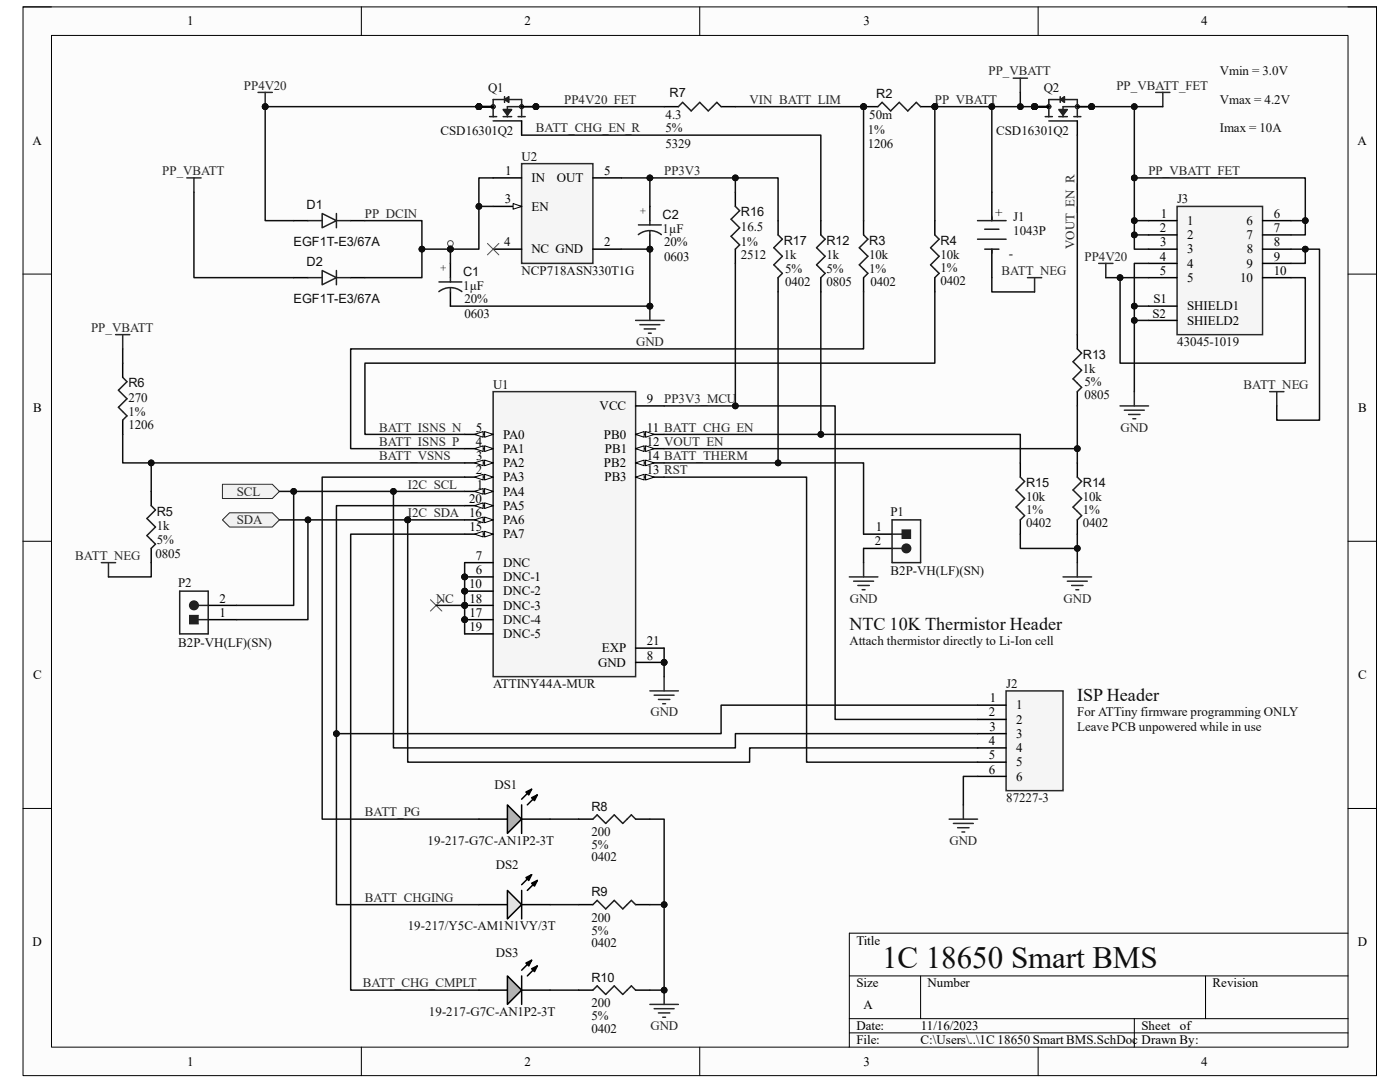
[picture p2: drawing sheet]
<svg xmlns="http://www.w3.org/2000/svg" width="279mm" height="216mm" viewBox="0 0 279 216" stroke-linecap="round" stroke-linejoin="round" font-family="sans-serif">
<defs><g id="words">
<text font-size="6.2" fill="#0e0e0e" x="176" y="193.1">1C 18650 Smart BMS</text>
<g font-size="3.6" fill="#0e0e0e">
<text x="169.5" y="125.7">NTC 10K Thermistor Header</text>
<text x="215" y="139.9">ISP Header</text>
</g>
<g font-size="2.6">
<text x="37.4" y="5.1">1</text>
<text x="104.7" y="5.1">2</text>
<text x="172.3" y="5.1">3</text>
<text x="239.7" y="5.1">4</text>
<text x="6.5" y="28.9">A</text>
<text x="270.9" y="28.9">A</text>
<text x="100.8" y="34.9">1</text>
<text x="120.6" y="34.9">5</text>
<text x="100.8" y="40.6">3</text>
<text x="106.1" y="36.4">IN</text>
<text x="111.1" y="36.4">OUT</text>
<text x="106.1" y="42">EN</text>
<text x="231.4" y="46.3">2</text>
<text x="231.6" y="43.5">1</text>
<text x="236.9" y="44.9">1</text>
<text x="236.9" y="47.7">2</text>
<text x="248.8" y="44.9">6</text>
<text x="248.8" y="47.7">7</text>
<text x="254.2" y="43.5">6</text>
<text x="254.2" y="46.3">7</text>
<text x="100.6" y="49.1">4</text>
<text x="106.1" y="50.5">NC GND</text>
<text x="120.6" y="49.1">2</text>
<text x="231.4" y="52">4</text>
<text x="231.6" y="49.1">3</text>
<text x="236.9" y="50.5">3</text>
<text x="236.9" y="53.4">4</text>
<text x="248.8" y="53.4">9</text>
<text x="248.8" y="50.5">8</text>
<text x="254.2" y="49.1">8</text>
<text x="254.2" y="52">9</text>
<text x="231.5" y="54.8">5</text>
<text x="236.9" y="56.3">5</text>
<text x="247.5" y="56.3">10</text>
<text x="254.2" y="54.8">10</text>
<text x="230" y="63.4">S2</text>
<text x="230.2" y="60.5">S1</text>
<text x="236.9" y="61.9">SHIELD1</text>
<text x="236.9" y="64.8">SHIELD2</text>
<text x="6.6" y="82.2">B</text>
<text x="119.7" y="81.8">VCC</text>
<text x="129.1" y="80.4">9</text>
<text x="271.1" y="82.2">B</text>
<text x="95" y="88.9">4</text>
<text x="95" y="86.1">5</text>
<text x="100.4" y="87.5">PA0</text>
<text x="120.5" y="87.5">PB0</text>
<text x="129.1" y="86.1">11 BATT_CHG_EN</text>
<text x="129.1" y="88.9">12 VOUT_EN</text>
<text x="95" y="94.7">2</text>
<text x="95" y="91.8">3</text>
<text x="100.4" y="90.4">PA1</text>
<text x="100.4" y="93.2">PA2</text>
<text x="120.5" y="93.2">PB2</text>
<text x="120.7" y="90.4">PB1</text>
<text x="129.1" y="91.8">14 BATT_THERM</text>
<text x="129.1" y="94.7">13 RST</text>
<text x="93.6" y="100.3">20</text>
<text x="95.2" y="97.5">1</text>
<text x="100.4" y="96.1">PA3</text>
<text x="100.4" y="98.9">PA4</text>
<text x="100.4" y="101.7">PA5</text>
<text x="120.6" y="96.1">PB3</text>
<text x="93.6" y="103.2">16</text>
<text x="93.7" y="106">15</text>
<text x="100.4" y="104.6">PA6</text>
<text x="100.4" y="107.4">PA7</text>
<text x="174.8" y="106">1</text>
<text x="95" y="111.7">7</text>
<text x="100.4" y="113.1">DNC</text>
<text x="174.6" y="108.8">2</text>
<text x="93.6" y="117.4">10</text>
<text x="95" y="114.6">6</text>
<text x="100.4" y="116">DNC-1</text>
<text x="100.4" y="118.8">DNC-2</text>
<text x="43.8" y="120.2">2</text>
<text x="43.8" y="123.1">1</text>
<text x="93.7" y="123.1">17</text>
<text x="93.7" y="125.9">19</text>
<text x="93.7" y="120.2">18</text>
<text x="100.4" y="121.7">DNC-3</text>
<text x="100.4" y="124.5">DNC-4</text>
<text x="100.4" y="127.3">DNC-5</text>
<text x="120.1" y="130.2">EXP</text>
<text x="129.1" y="128.8">21</text>
<text x="129.1" y="131.6">8</text>
<text x="6.6" y="135.5">C</text>
<text x="119.4" y="133">GND</text>
<text x="271.1" y="135.5">C</text>
<text x="197.3" y="143">2</text>
<text x="197.5" y="140.1">1</text>
<text x="202.8" y="141.6">1</text>
<text x="197.3" y="148.7">4</text>
<text x="197.4" y="145.8">3</text>
<text x="202.8" y="144.4">2</text>
<text x="202.8" y="147.2">3</text>
<text x="197.3" y="154.3">6</text>
<text x="197.4" y="151.5">5</text>
<text x="202.8" y="150.1">4</text>
<text x="202.8" y="152.9">5</text>
<text x="202.8" y="155.8">6</text>
<text x="6.5" y="188.8">D</text>
<text x="170.9" y="188.5">Title</text>
<text x="271" y="188.8">D</text>
<text x="170.9" y="197">Size</text>
<text x="185.1" y="197">Number</text>
<text x="242" y="197">Revision</text>
<text x="172.3" y="201.3">A</text>
<text x="170.9" y="205.5">Date:</text>
<text x="170.9" y="208.4">File:</text>
<text x="183.7" y="208.4">C:\Users\..\1C 18650 Smart BMS.SchDoc Drawn By:</text>
<text x="183.7" y="205.5">11/16/2023</text>
<text x="227.8" y="205.5">Sheet</text>
<text x="235.5" y="205.5">of</text>
<text x="37.4" y="212.6">1</text>
<text x="104.7" y="212.6">2</text>
<text x="172.3" y="212.6">3</text>
<text x="239.7" y="212.6">4</text>
</g>
<g font-size="2.6" fill="#262626">
<text x="48.7" y="17.9">PP4V20</text>
<text x="197.3" y="15">PP_VBATT</text>
<text x="222.8" y="17.9">PP_VBATT_FET</text>
<text x="112.6" y="20.7">PP4V20_FET</text>
<text x="149.6" y="20.7">VIN_BATT_LIM</text>
<text x="186.6" y="20.7">PP_VBATT</text>
<text x="106.9" y="26.4">BATT_CHG_EN_R</text>
<text x="32.4" y="34.9">PP_VBATT</text>
<text x="132.5" y="34.9">PP3V3</text>
<text x="229.2" y="34.9">PP_VBATT_FET</text>
<text x="72.8" y="43.5">PP_DCIN</text>
<text x="214.5" y="49.7" transform="rotate(-90 214.5 49.7)">VOUT_EN_R</text>
<text x="216.5" y="52">PP4V20</text>
<text x="199.9" y="54.8">BATT_NEG</text>
<text x="18.2" y="66.2">PP_VBATT</text>
<text x="127" y="69">GND</text>
<text x="248.2" y="77.6">BATT_NEG</text>
<text x="132.5" y="80.4">PP3V3_MCU</text>
<text x="75.6" y="88.9">BATT_ISNS_P</text>
<text x="75.6" y="86.1">BATT_ISNS_N</text>
<text x="223.6" y="86.1">GND</text>
<text x="75.6" y="91.8">BATT_VSNS</text>
<text x="47.2" y="98.9">SCL</text>
<text x="81.4" y="97.5">I2C_SCL</text>
<text x="47.2" y="104.6">SDA</text>
<text x="81.4" y="103.2">I2C_SDA</text>
<text x="15" y="111.7">BATT_NEG</text>
<text x="87" y="120.2">NC</text>
<text x="169.6" y="120.2">GND</text>
<text x="212.3" y="120.2">GND</text>
<text x="129.8" y="143">GND</text>
<text x="72.8" y="162.9">BATT_PG</text>
<text x="189.5" y="168.6">GND</text>
<text x="72.8" y="180">BATT_CHGING</text>
<text x="72.4" y="197">BATT_CHG_CMPLT</text>
<text x="129.8" y="205.5">GND</text>
</g>
<g font-size="2.6" fill="#0e0e0e">
<text x="243.4" y="15">Vmin = 3.0V</text>
<text x="97.4" y="18.4">Q1</text>
<text x="132.8" y="23.8">4.3</text>
<text x="173.5" y="23.8">50m</text>
<text x="208.3" y="18.4">Q2</text>
<text x="243.4" y="20.7">Vmax = 4.2V</text>
<text x="87.9" y="27">CSD16301Q2</text>
<text x="132.8" y="29.5">5329</text>
<text x="132.8" y="26.4">5%</text>
<text x="173.2" y="26.7">1%</text>
<text x="173.2" y="29.5">1206</text>
<text x="198.8" y="27">CSD16301Q2</text>
<text x="243.4" y="26.4">Imax = 10A</text>
<text x="104.1" y="32.1">U2</text>
<text x="198.5" y="41.7" transform="rotate(90 198.5 41.7)">+</text>
<text x="234.9" y="40.6">J3</text>
<text x="132.2" y="46.6">1µF</text>
<text x="147.9" y="46">16.5</text>
<text x="202.2" y="44">J1</text>
<text x="202.2" y="46.9">1043P</text>
<text x="132.5" y="49.1">20%</text>
<text x="132.5" y="52">0603</text>
<text x="147.9" y="51.7">2512</text>
<text x="147.9" y="49.1">1%</text>
<text x="156.4" y="51.7">1k</text>
<text x="164.9" y="51.7">1k</text>
<text x="173.5" y="51.7">10k</text>
<text x="187.7" y="51.7">10k</text>
<text x="202.2" y="50.3" transform="rotate(-180 202.2 50.3)">-</text>
<text x="92.4" y="58">1µF</text>
<text x="104.1" y="54.8">NCP718ASN330T1G</text>
<text x="156.7" y="57.1">0402</text>
<text x="156.7" y="54.6">5%</text>
<text x="164.9" y="54.6">5%</text>
<text x="164.9" y="57.1">0805</text>
<text x="173.5" y="54.6">1%</text>
<text x="173.7" y="57.1">0402</text>
<text x="187.7" y="56.8">0402</text>
<text x="187.7" y="54.3">1%</text>
<text x="92.7" y="60.5">20%</text>
<text x="92.7" y="63.4">0603</text>
<text x="234.9" y="69">43045-1019</text>
<text x="98.4" y="77.6">U1</text>
<text x="216.1" y="74.5">1k</text>
<text x="216.4" y="77">5%</text>
<text x="25.6" y="83">1%</text>
<text x="25.6" y="80.1">270</text>
<text x="216.4" y="79.6">0805</text>
<text x="25.6" y="85.6">1206</text>
<text x="204.8" y="100">10k</text>
<text x="216.1" y="100">10k</text>
<text x="31.3" y="105.7">1k</text>
<text x="177.7" y="102.9">P1</text>
<text x="204.8" y="105.2">0402</text>
<text x="204.8" y="102.6">1%</text>
<text x="216.1" y="105.2">0402</text>
<text x="216.1" y="102.6">1%</text>
<text x="31" y="111.4">0805</text>
<text x="31.3" y="108.6">5%</text>
<text x="35.6" y="117.1">P2</text>
<text x="177.7" y="114.8">B2P-VH(LF)(SN)</text>
<text x="35.6" y="129">B2P-VH(LF)(SN)</text>
<text x="169.5" y="128.8">Attach thermistor directly to Li-Ion cell</text>
<text x="98.4" y="137.3">ATTINY44A-MUR</text>
<text x="200.8" y="137.3">J2</text>
<text x="215" y="143">For ATTiny firmware programming ONLY</text>
<text x="215" y="145.8">Leave PCB unpowered while in use</text>
<text x="98.7" y="157.5">DS1</text>
<text x="200.8" y="160">87227-3</text>
<text x="118" y="166.9">200</text>
<text x="85.3" y="168.6">19-217-G7C-AN1P2-3T</text>
<text x="99" y="173.4">DS2</text>
<text x="118" y="171.7">0402</text>
<text x="118" y="169.4">5%</text>
<text x="81.4" y="185.6">19-217/Y5C-AM1N1VY/3T</text>
<text x="118" y="183.9">200</text>
<text x="99" y="191.1">DS3</text>
<text x="118" y="189.1">0402</text>
<text x="118" y="186.5">5%</text>
<text x="85.6" y="202.7">19-217-G7C-AN1P2-3T</text>
<text x="118" y="201">200</text>
<text x="118" y="203.5">5%</text>
<text x="118" y="206.1">0402</text>
</g>
<g font-size="2.5" fill="#0e0e0e">
<text x="133.6" y="19.3">R7</text>
<text x="174.9" y="19.6">R2</text>
<text x="61.2" y="41.8">D1</text>
<text x="132.2" y="43.8">C2</text>
<text x="147.9" y="43.2">R16</text>
<text x="58.6" y="49.1">EGF1T-E3/67A</text>
<text x="61.2" y="53.1">D2</text>
<text x="156.4" y="48.9">R17</text>
<text x="164.9" y="48.9">R12</text>
<text x="173.5" y="48.9">R3</text>
<text x="187.7" y="48.9">R4</text>
<text x="92.4" y="55.1">C1</text>
<text x="58.6" y="60.5">EGF1T-E3/67A</text>
<text x="216.1" y="71.6">R13</text>
<text x="25.6" y="77.3">R6</text>
<text x="204.8" y="97.2">R15</text>
<text x="216.1" y="97.2">R14</text>
<text x="31.3" y="102.9">R5</text>
<text x="118" y="161.8">R8</text>
<text x="118" y="178.8">R9</text>
<text x="118" y="195.9">R10</text>
</g>
<g font-size="2.1">
<text x="127.6" y="41.5" transform="rotate(90 127.6 41.5)">+</text>
<text x="87.8" y="52.8" transform="rotate(90 87.8 52.8)">+</text>
</g>
</g></defs>
<path d="M4.6 1.4h270.1v213.2h-270.1z" fill-rule="evenodd" fill="#fcfcfc"/>
<path d="M4.6 1.4h270.1v213.2h-270.1z" fill="none" stroke="#000" stroke-width=".2"/>
<path d="M10.3 7.1h258.7v201.8h-258.7z" fill-rule="evenodd" fill="#fcfcfc"/>
<g fill="none" stroke="#000" stroke-width=".2">
<path d="M4.6 1.4h5.7M10.3 7.1h258.7v201.8h-258.7zM72.1 1.4v5.7M139.6 1.4v5.7M207.2 1.4v5.7M269 1.4h5.7v5.7M4.6 54.7h5.7M269 54.7h5.7M4.6 108h5.7M269 108h5.7M4.6 161.3h5.7M269 161.3h5.7"/>
<path d="M169.5 194.7h99.5M183.7 194.7v8.6M240.6 194.7v8.6M269 186.2h-99.5v22.7M72.1 208.9v5.7M139.6 208.9v5.7M169.5 203.3h99.5M169.5 206.1h99.5M207.2 208.9v5.7M226.4 203.3v5.6M274.7 208.9v5.7"/>
</g>
<circle cx="95.6" cy="21.3" r=".57" fill="#0e0e0e"/>
<circle cx="95.6" cy="21.3" r=".57" fill="none" stroke="#0e0e0e" stroke-width=".2"/>
<circle cx="95.6" cy="21.3" r=".57" fill="#0e0e0e"/>
<circle cx="95.6" cy="21.3" r=".57" fill="none" stroke="#0e0e0e" stroke-width=".2"/>
<circle cx="95.6" cy="21.3" r=".57" fill="#0e0e0e"/>
<circle cx="95.6" cy="21.3" r=".57" fill="none" stroke="#0e0e0e" stroke-width=".2"/>
<circle cx="95.6" cy="21.3" r=".57" fill="#0e0e0e"/>
<circle cx="95.6" cy="21.3" r=".57" fill="none" stroke="#0e0e0e" stroke-width=".2"/>
<circle cx="95.6" cy="21.3" r=".57" fill="#0e0e0e"/>
<circle cx="95.6" cy="21.3" r=".57" fill="none" stroke="#0e0e0e" stroke-width=".2"/>
<circle cx="106.9" cy="21.3" r=".57" fill="#0e0e0e"/>
<circle cx="106.9" cy="21.3" r=".57" fill="none" stroke="#0e0e0e" stroke-width=".2"/>
<circle cx="106.9" cy="21.3" r=".57" fill="#0e0e0e"/>
<circle cx="106.9" cy="21.3" r=".57" fill="none" stroke="#0e0e0e" stroke-width=".2"/>
<path d="M100.7 19.3v1.1M97.7 23.3h1.4M98.4 24.1h5.7M98.4 23.3v-3.4h5.7v3.4M100.4 23.3h1.7M103.4 23.3h1.4M104.1 21.3h-2.8v2" fill="none" stroke="#1c1c1c" stroke-width=".3"/>
<path d="M100.7 19.9l.8-.6v1.1z" fill="#1c1c1c"/>
<path d="M100.7 19.9l.8-.6v1.1z" fill="none" stroke="#1c1c1c" stroke-width=".3"/>
<path d="M100.4 21.8h1.7l-.8 1.2z" fill="#1c1c1c"/>
<path d="M100.4 21.8h1.7l-.8 1.2z" fill="none" stroke="#1c1c1c" stroke-width=".3"/>
<g fill="none" stroke="#1c1c1c" stroke-width=".2">
<circle cx="98.4" cy="21.3" r=".4"/>
<circle cx="104.1" cy="21.3" r=".4"/>
</g>
<path d="M95.6 21.3h2.8M104.1 24.1v2.9" fill="none" stroke="#000" stroke-width=".3"/>
<circle cx="95.6" cy="21.3" r=".57" fill="#0e0e0e"/>
<circle cx="95.6" cy="21.3" r=".57" fill="none" stroke="#0e0e0e" stroke-width=".2"/>
<path d="M95.6 21.3h2.8" fill="none" stroke="#000" stroke-width=".3"/>
<circle cx="95.6" cy="21.3" r=".57" fill="#0e0e0e"/>
<circle cx="95.6" cy="21.3" r=".57" fill="none" stroke="#0e0e0e" stroke-width=".2"/>
<path d="M95.6 21.3h2.8" fill="none" stroke="#000" stroke-width=".3"/>
<circle cx="95.6" cy="21.3" r=".57" fill="#0e0e0e"/>
<circle cx="95.6" cy="21.3" r=".57" fill="none" stroke="#0e0e0e" stroke-width=".2"/>
<path d="M95.6 21.3h2.8" fill="none" stroke="#000" stroke-width=".3"/>
<circle cx="95.6" cy="21.3" r=".57" fill="#0e0e0e"/>
<circle cx="95.6" cy="21.3" r=".57" fill="none" stroke="#0e0e0e" stroke-width=".2"/>
<path d="M95.6 21.3h2.8" fill="none" stroke="#000" stroke-width=".3"/>
<circle cx="95.6" cy="21.3" r=".57" fill="#0e0e0e"/>
<circle cx="95.6" cy="21.3" r=".57" fill="none" stroke="#0e0e0e" stroke-width=".2"/>
<path d="M104.1 21.3h2.8" fill="none" stroke="#000" stroke-width=".3"/>
<circle cx="106.9" cy="21.3" r=".57" fill="#0e0e0e"/>
<circle cx="106.9" cy="21.3" r=".57" fill="none" stroke="#0e0e0e" stroke-width=".2"/>
<path d="M104.1 21.3h2.8" fill="none" stroke="#000" stroke-width=".3"/>
<circle cx="106.9" cy="21.3" r=".57" fill="#0e0e0e"/>
<circle cx="106.9" cy="21.3" r=".57" fill="none" stroke="#0e0e0e" stroke-width=".2"/>
<path d="M197.9 38.3v5.7M58.6 44h2.9M58.6 55.4h2.9M70 44h2.8M70 55.4h2.8M197.9 49.7v5.7" fill="none" stroke="#000" stroke-width=".3"/>
<g fill="none" stroke="#1c1c1c" stroke-width=".3">
<path d="M61.5 44h2.8M61.5 55.4h2.8M64.3 42.6l2.8 1.4-2.8 1.4zM64.3 54l2.8 1.4-2.8 1.4zM67.1 44h2.9M67.1 42.6v2.8M67.1 54v2.8M67.1 55.4h2.9M195.1 44h5.7M195.1 47.7h5.7M196.5 45.7h2.9M196.5 49.7h2.9"/>
<path d="M197.9 43.2v.8M197.9 49.7v.9"/>
</g>
<path d="M51.5 18.4h2.8M52.9 18.4v2.9M37.3 35.5h2.8M38.7 35.5v2.8" fill="none" stroke="#262626" stroke-width=".3"/>
<circle cx="52.9" cy="21.3" r=".57" fill="#0e0e0e"/>
<circle cx="52.9" cy="21.3" r=".57" fill="none" stroke="#0e0e0e" stroke-width=".2"/>
<circle cx="206.5" cy="21.3" r=".57" fill="#0e0e0e"/>
<circle cx="206.5" cy="21.3" r=".57" fill="none" stroke="#0e0e0e" stroke-width=".2"/>
<circle cx="206.5" cy="21.3" r=".57" fill="#0e0e0e"/>
<circle cx="206.5" cy="21.3" r=".57" fill="none" stroke="#0e0e0e" stroke-width=".2"/>
<circle cx="206.5" cy="21.3" r=".57" fill="#0e0e0e"/>
<circle cx="206.5" cy="21.3" r=".57" fill="none" stroke="#0e0e0e" stroke-width=".2"/>
<circle cx="206.5" cy="21.3" r=".57" fill="#0e0e0e"/>
<circle cx="206.5" cy="21.3" r=".57" fill="none" stroke="#0e0e0e" stroke-width=".2"/>
<circle cx="206.5" cy="21.3" r=".57" fill="#0e0e0e"/>
<circle cx="206.5" cy="21.3" r=".57" fill="none" stroke="#0e0e0e" stroke-width=".2"/>
<circle cx="217.8" cy="21.3" r=".57" fill="#0e0e0e"/>
<circle cx="217.8" cy="21.3" r=".57" fill="none" stroke="#0e0e0e" stroke-width=".2"/>
<circle cx="217.8" cy="21.3" r=".57" fill="#0e0e0e"/>
<circle cx="217.8" cy="21.3" r=".57" fill="none" stroke="#0e0e0e" stroke-width=".2"/>
<path d="M211.6 19.3v1.1M208.6 23.3h1.4M209.3 24.1h5.7M209.3 23.3v-3.4h5.7v3.4M211.3 23.3h1.7M214.3 23.3h1.4M215 21.3h-2.8v2" fill="none" stroke="#1c1c1c" stroke-width=".3"/>
<path d="M211.6 19.9l.8-.6v1.1z" fill="#1c1c1c"/>
<path d="M211.6 19.9l.8-.6v1.1z" fill="none" stroke="#1c1c1c" stroke-width=".3"/>
<path d="M211.3 21.9h1.7l-.8 1.1z" fill="#1c1c1c"/>
<path d="M211.3 21.9h1.7l-.8 1.1z" fill="none" stroke="#1c1c1c" stroke-width=".3"/>
<g fill="none" stroke="#1c1c1c" stroke-width=".2">
<circle cx="209.3" cy="21.3" r=".4"/>
<circle cx="215" cy="21.3" r=".4"/>
</g>
<path d="M206.5 21.3h2.8M215 24.1v2.9" fill="none" stroke="#000" stroke-width=".3"/>
<circle cx="206.5" cy="21.3" r=".57" fill="#0e0e0e"/>
<circle cx="206.5" cy="21.3" r=".57" fill="none" stroke="#0e0e0e" stroke-width=".2"/>
<path d="M206.5 21.3h2.8" fill="none" stroke="#000" stroke-width=".3"/>
<circle cx="206.5" cy="21.3" r=".57" fill="#0e0e0e"/>
<circle cx="206.5" cy="21.3" r=".57" fill="none" stroke="#0e0e0e" stroke-width=".2"/>
<path d="M206.5 21.3h2.8" fill="none" stroke="#000" stroke-width=".3"/>
<circle cx="206.5" cy="21.3" r=".57" fill="#0e0e0e"/>
<circle cx="206.5" cy="21.3" r=".57" fill="none" stroke="#0e0e0e" stroke-width=".2"/>
<path d="M206.5 21.3h2.8" fill="none" stroke="#000" stroke-width=".3"/>
<circle cx="206.5" cy="21.3" r=".57" fill="#0e0e0e"/>
<circle cx="206.5" cy="21.3" r=".57" fill="none" stroke="#0e0e0e" stroke-width=".2"/>
<path d="M206.5 21.3h2.8" fill="none" stroke="#000" stroke-width=".3"/>
<circle cx="206.5" cy="21.3" r=".57" fill="#0e0e0e"/>
<circle cx="206.5" cy="21.3" r=".57" fill="none" stroke="#0e0e0e" stroke-width=".2"/>
<path d="M215 21.3h2.8" fill="none" stroke="#000" stroke-width=".3"/>
<circle cx="217.8" cy="21.3" r=".57" fill="#0e0e0e"/>
<circle cx="217.8" cy="21.3" r=".57" fill="none" stroke="#0e0e0e" stroke-width=".2"/>
<path d="M215 21.3h2.8" fill="none" stroke="#000" stroke-width=".3"/>
<circle cx="217.8" cy="21.3" r=".57" fill="#0e0e0e"/>
<circle cx="217.8" cy="21.3" r=".57" fill="none" stroke="#0e0e0e" stroke-width=".2"/>
<circle cx="180.9" cy="109.4" r=".85" fill="#1c1c1c"/>
<g fill="none" stroke="#1c1c1c" stroke-width=".3">
<path d="M178 109.4h2M178 106.6h2"/>
<circle cx="180.9" cy="109.4" r=".85"/>
</g>
<path d="M172.3 109.4h5.7M172.3 106.6h5.7" fill="none" stroke="#000" stroke-width=".3"/>
<path d="M180 105.7h1.7v1.7h-1.7z" fill-rule="evenodd" fill="#1c1c1c"/>
<path d="M180 105.7h1.7v1.7h-1.7z" fill="none" stroke="#1c1c1c" stroke-width=".2"/>
<path d="M178 103.7h5.7v8.6h-5.7z" fill="none" stroke="#1c1c1c" stroke-width=".3"/>
<path d="M230.6 18.4h2.9M232.1 18.4v2.9M129.7 137.9h5.7M130.6 138.7h3.9M131.4 139.6h2.3M132.5 135v2.9M132.3 140.4h.5" fill="none" stroke="#262626" stroke-width=".3"/>
<path d="M44.4 96.6h9.9l1.5 1.5-1.5 1.4h-9.9z" fill-rule="evenodd" fill="#f0f0f0"/>
<path d="M44.4 96.6h9.9l1.5 1.5-1.5 1.4h-9.9z" fill="none" stroke="#262626" stroke-width=".2"/>
<path d="M44.4 103.7l1.4-1.4h8.5l1.5 1.4-1.5 1.5h-8.5z" fill-rule="evenodd" fill="#f0f0f0"/>
<path d="M44.4 103.7l1.4-1.4h8.5l1.5 1.4-1.5 1.5h-8.5z" fill="none" stroke="#262626" stroke-width=".2"/>
<path d="M169.5 115.1h5.7M170.4 116h3.9M171.2 116.8h2.3M172.1 117.7h.5M172.3 112.3v2.8" fill="none" stroke="#262626" stroke-width=".3"/>
<path d="M85.9 119.7l2.3 2.2M88.2 119.7l-2.3 2.2" fill="none" stroke="#4c4c4c" stroke-width=".2"/>
<circle cx="186.6" cy="21.3" r=".57" fill="#0e0e0e"/>
<circle cx="186.6" cy="21.3" r=".57" fill="none" stroke="#0e0e0e" stroke-width=".2"/>
<circle cx="172.3" cy="21.3" r=".57" fill="#0e0e0e"/>
<circle cx="172.3" cy="21.3" r=".57" fill="none" stroke="#0e0e0e" stroke-width=".2"/>
<path d="M183.7 21.3h2.9" fill="none" stroke="#000" stroke-width=".3"/>
<circle cx="186.6" cy="21.3" r=".57" fill="#0e0e0e"/>
<circle cx="186.6" cy="21.3" r=".57" fill="none" stroke="#0e0e0e" stroke-width=".2"/>
<path d="M172.3 21.3h2.9" fill="none" stroke="#000" stroke-width=".3"/>
<circle cx="172.3" cy="21.3" r=".57" fill="#0e0e0e"/>
<circle cx="172.3" cy="21.3" r=".57" fill="none" stroke="#0e0e0e" stroke-width=".2"/>
<path d="M135.4 21.3l.8-.9 1.7 1.7 1.7-1.7 1.8 1.7 1.7-1.7 .8 .9M175.2 21.3l.8-.9 1.7 1.7 1.8-1.7 1.7 1.7 1.7-1.7 .8 .9M172.3 46.9l.9 .8-1.7 1.7 1.7 1.7-1.7 1.7 1.7 1.7-.9 .9M186.6 46.9l.8 .8-1.7 1.7 1.7 1.7-1.7 1.7 1.7 1.7-.8 .9M24.5 75.3l.8 .9-1.7 1.7 1.7 1.7-1.7 1.7 1.7 1.7-.8 .8M30.2 100.9l.8 .8-1.7 1.8 1.7 1.7-1.7 1.7 1.7 1.7-.8 .8" fill="none" stroke="#1c1c1c" stroke-width=".3"/>
<path d="M132.5 21.3h2.9M143.9 21.3h2.9M172.3 44v2.9M172.3 55.4v2.8M186.6 44v2.9M186.6 55.4v2.9M24.5 72.5v2.8M24.5 83.8v2.9M30.2 98.1v2.8M30.2 109.4v2.9M95.6 180.5h5.7M104.1 180.5h5.7" fill="none" stroke="#000" stroke-width=".3"/>
<path d="M23.1 66.8h2.8M24.5 66.8v2.8" fill="none" stroke="#262626" stroke-width=".3"/>
<path d="M101.3 177.7l2.8 2.8-2.8 2.9z" fill="#e2e2e2"/>
<g fill="none" stroke="#000" stroke-width=".3">
<path d="M105 158l1.1-.5-.6 1.1zM106.1 159.2l1.1-.6-.5 1.2zM106.1 157.5l-2 2M107.2 158.6l-2 2M95.6 163.4h5.7M101.3 177.7l2.8 2.8-2.8 2.9zM104.1 160.6v5.7M104.1 163.4h5.7M104.1 177.7v5.7M105 175.1l1.1-.6-.6 1.2zM106.1 176.2l1.1-.5-.5 1.1zM106.1 174.5l-2 2"/>
<path d="M107.2 175.7l-2 2"/>
</g>
<path d="M105 158l1.1-.5-.6 1.1zM106.1 159.2l1.1-.6-.5 1.2zM105 175.1l1.1-.6-.6 1.2zM106.1 176.2l1.1-.5-.5 1.1z" fill="#000"/>
<path d="M101.3 160.6l2.8 2.8-2.8 2.9z" fill="#adadad"/>
<path d="M101.3 160.6l2.8 2.8-2.8 2.9zM95.6 197.6h5.7M104.1 197.6h5.7M104.1 194.7v5.7M105 192.2l1.1-.6-.6 1.1zM106.1 193.3l1.1-.6-.5 1.2zM106.1 191.6l-2 2M107.2 192.7l-2 2" fill="none" stroke="#000" stroke-width=".3"/>
<path d="M105 192.2l1.1-.6-.6 1.1zM106.1 193.3l1.1-.6-.5 1.2z" fill="#000"/>
<path d="M101.3 194.7l2.8 2.9-2.8 2.8z" fill="#adadad"/>
<path d="M115.5 163.4h2.8M126.9 163.4h2.8M101.3 194.7l2.8 2.9-2.8 2.8zM115.5 180.5h2.8M115.5 197.6h2.8M126.9 180.5h2.8M126.9 197.6h2.8" fill="none" stroke="#000" stroke-width=".3"/>
<path d="M118.3 163.4l.9-.8 1.7 1.7 1.7-1.7 1.7 1.7 1.7-1.7 .9 .8M118.3 180.5l.9-.8 1.7 1.7 1.7-1.7 1.7 1.7 1.7-1.7 .9 .8M118.3 197.6l.9-.9 1.7 1.7 1.7-1.7 1.7 1.7 1.7-1.7 .9 .9" fill="none" stroke="#1c1c1c" stroke-width=".3"/>
<path d="M132.5 197.6v2.8M129.7 200.4h5.7M130.6 201.3h3.9M131.4 202.1h2.3M132.3 203h.5" fill="none" stroke="#262626" stroke-width=".3"/>
<circle cx="132.5" cy="197.6" r=".57" fill="#0e0e0e"/>
<circle cx="132.5" cy="197.6" r=".57" fill="none" stroke="#0e0e0e" stroke-width=".2"/>
<path d="M202.2 15.6h2.9M203.6 15.6v2.8" fill="none" stroke="#262626" stroke-width=".3"/>
<circle cx="92.7" cy="115.1" r=".57" fill="#0e0e0e"/>
<circle cx="92.7" cy="115.1" r=".57" fill="none" stroke="#0e0e0e" stroke-width=".2"/>
<circle cx="92.7" cy="118" r=".57" fill="#0e0e0e"/>
<circle cx="92.7" cy="118" r=".57" fill="none" stroke="#0e0e0e" stroke-width=".2"/>
<circle cx="92.7" cy="120.8" r=".57" fill="#0e0e0e"/>
<circle cx="92.7" cy="120.8" r=".57" fill="none" stroke="#0e0e0e" stroke-width=".2"/>
<circle cx="92.7" cy="123.6" r=".57" fill="#0e0e0e"/>
<circle cx="92.7" cy="123.6" r=".57" fill="none" stroke="#0e0e0e" stroke-width=".2"/>
<circle cx="132.5" cy="132.2" r=".57" fill="#0e0e0e"/>
<circle cx="132.5" cy="132.2" r=".57" fill="none" stroke="#0e0e0e" stroke-width=".2"/>
<path d="M98.4 78.1h28.5v56.9h-28.5z" fill-rule="evenodd" fill="#f5f5f5"/>
<path d="M98.4 78.1h28.5v56.9h-28.5z" fill="none" stroke="#262626" stroke-width=".3"/>
<path d="M92.7 86.7h5.7" fill="none" stroke="#000" stroke-width=".3"/>
<path d="M96.7 86.1l1.7 .6-1.7 .5z" fill="#fbfbfb"/>
<path d="M96.7 86.1l1.7 .6-1.7 .5z" fill="none" stroke="#000" stroke-width=".2"/>
<path d="M94.7 86.7l1.7-.6v1.1z" fill="#fbfbfb"/>
<path d="M94.7 86.7l1.7-.6v1.1z" fill="none" stroke="#000" stroke-width=".2"/>
<path d="M92.7 89.5h5.7" fill="none" stroke="#000" stroke-width=".3"/>
<path d="M96.7 89l1.7 .5-1.7 .6z" fill="#fbfbfb"/>
<path d="M96.7 89l1.7 .5-1.7 .6z" fill="none" stroke="#000" stroke-width=".2"/>
<path d="M94.7 89.5l1.7-.5v1.1z" fill="#fbfbfb"/>
<path d="M94.7 89.5l1.7-.5v1.1z" fill="none" stroke="#000" stroke-width=".2"/>
<path d="M92.7 92.4h5.7" fill="none" stroke="#000" stroke-width=".3"/>
<path d="M96.7 91.8l1.7 .6-1.7 .5z" fill="#fbfbfb"/>
<path d="M96.7 91.8l1.7 .6-1.7 .5z" fill="none" stroke="#000" stroke-width=".2"/>
<path d="M94.7 92.4l1.7-.6v1.1z" fill="#fbfbfb"/>
<path d="M94.7 92.4l1.7-.6v1.1z" fill="none" stroke="#000" stroke-width=".2"/>
<path d="M92.7 95.2h5.7" fill="none" stroke="#000" stroke-width=".3"/>
<path d="M96.7 94.6l1.7 .6-1.7 .6z" fill="#fbfbfb"/>
<path d="M96.7 94.6l1.7 .6-1.7 .6z" fill="none" stroke="#000" stroke-width=".2"/>
<path d="M94.7 95.2l1.7-.6v1.2z" fill="#fbfbfb"/>
<path d="M94.7 95.2l1.7-.6v1.2z" fill="none" stroke="#000" stroke-width=".2"/>
<path d="M92.7 98.1h5.7" fill="none" stroke="#000" stroke-width=".3"/>
<path d="M96.7 97.5l1.7 .6-1.7 .5z" fill="#fbfbfb"/>
<path d="M96.7 97.5l1.7 .6-1.7 .5z" fill="none" stroke="#000" stroke-width=".2"/>
<path d="M94.7 98.1l1.7-.6v1.1z" fill="#fbfbfb"/>
<path d="M94.7 98.1l1.7-.6v1.1z" fill="none" stroke="#000" stroke-width=".2"/>
<path d="M92.7 100.9h5.7" fill="none" stroke="#000" stroke-width=".3"/>
<path d="M96.7 100.3l1.7 .6-1.7 .6z" fill="#fbfbfb"/>
<path d="M96.7 100.3l1.7 .6-1.7 .6z" fill="none" stroke="#000" stroke-width=".2"/>
<path d="M94.7 100.9l1.7-.6v1.2z" fill="#fbfbfb"/>
<path d="M94.7 100.9l1.7-.6v1.2z" fill="none" stroke="#000" stroke-width=".2"/>
<path d="M92.7 103.7h5.7" fill="none" stroke="#000" stroke-width=".3"/>
<path d="M96.7 103.2l1.7 .5-1.7 .6z" fill="#fbfbfb"/>
<path d="M96.7 103.2l1.7 .5-1.7 .6z" fill="none" stroke="#000" stroke-width=".2"/>
<path d="M94.7 103.7l1.7-.5v1.1z" fill="#fbfbfb"/>
<path d="M94.7 103.7l1.7-.5v1.1z" fill="none" stroke="#000" stroke-width=".2"/>
<path d="M92.7 106.6h5.7" fill="none" stroke="#000" stroke-width=".3"/>
<path d="M96.7 106l1.7 .6-1.7 .6z" fill="#fbfbfb"/>
<path d="M96.7 106l1.7 .6-1.7 .6z" fill="none" stroke="#000" stroke-width=".2"/>
<path d="M94.7 106.6l1.7-.6v1.2z" fill="#fbfbfb"/>
<path d="M94.7 106.6l1.7-.6v1.2z" fill="none" stroke="#000" stroke-width=".2"/>
<path d="M92.7 112.3h5.7M92.7 115.1h5.7" fill="none" stroke="#000" stroke-width=".3"/>
<circle cx="92.7" cy="115.1" r=".57" fill="#0e0e0e"/>
<circle cx="92.7" cy="115.1" r=".57" fill="none" stroke="#0e0e0e" stroke-width=".2"/>
<path d="M92.7 118h5.7" fill="none" stroke="#000" stroke-width=".3"/>
<circle cx="92.7" cy="118" r=".57" fill="#0e0e0e"/>
<circle cx="92.7" cy="118" r=".57" fill="none" stroke="#0e0e0e" stroke-width=".2"/>
<path d="M92.7 120.8h5.7" fill="none" stroke="#000" stroke-width=".3"/>
<circle cx="92.7" cy="120.8" r=".57" fill="#0e0e0e"/>
<circle cx="92.7" cy="120.8" r=".57" fill="none" stroke="#0e0e0e" stroke-width=".2"/>
<path d="M92.7 123.6h5.7" fill="none" stroke="#000" stroke-width=".3"/>
<circle cx="92.7" cy="123.6" r=".57" fill="#0e0e0e"/>
<circle cx="92.7" cy="123.6" r=".57" fill="none" stroke="#0e0e0e" stroke-width=".2"/>
<path d="M126.9 81h5.6M126.9 86.7h5.6M92.7 126.5h5.7" fill="none" stroke="#000" stroke-width=".3"/>
<path d="M126.9 86.7l1.7-.6v1.1z" fill="#fbfbfb"/>
<path d="M126.9 86.7l1.7-.6v1.1z" fill="none" stroke="#000" stroke-width=".2"/>
<path d="M128.8 86.1l1.8 .6-1.8 .5z" fill="#fbfbfb"/>
<path d="M128.8 86.1l1.8 .6-1.8 .5z" fill="none" stroke="#000" stroke-width=".2"/>
<path d="M126.9 89.5h5.6" fill="none" stroke="#000" stroke-width=".3"/>
<path d="M126.9 89.5l1.7-.5v1.1z" fill="#fbfbfb"/>
<path d="M126.9 89.5l1.7-.5v1.1z" fill="none" stroke="#000" stroke-width=".2"/>
<path d="M128.8 89l1.8 .5-1.8 .6z" fill="#fbfbfb"/>
<path d="M128.8 89l1.8 .5-1.8 .6z" fill="none" stroke="#000" stroke-width=".2"/>
<path d="M126.9 92.4h5.6" fill="none" stroke="#000" stroke-width=".3"/>
<path d="M126.9 92.4l1.7-.6v1.1z" fill="#fbfbfb"/>
<path d="M126.9 92.4l1.7-.6v1.1z" fill="none" stroke="#000" stroke-width=".2"/>
<path d="M128.8 91.8l1.8 .6-1.8 .5z" fill="#fbfbfb"/>
<path d="M128.8 91.8l1.8 .6-1.8 .5z" fill="none" stroke="#000" stroke-width=".2"/>
<path d="M126.9 95.2h5.6" fill="none" stroke="#000" stroke-width=".3"/>
<path d="M126.9 95.2l1.7-.6v1.2z" fill="#fbfbfb"/>
<path d="M126.9 95.2l1.7-.6v1.2z" fill="none" stroke="#000" stroke-width=".2"/>
<path d="M128.8 94.6l1.8 .6-1.8 .6z" fill="#fbfbfb"/>
<path d="M128.8 94.6l1.8 .6-1.8 .6z" fill="none" stroke="#000" stroke-width=".2"/>
<path d="M126.9 129.3h5.6M126.9 132.2h5.6" fill="none" stroke="#000" stroke-width=".3"/>
<circle cx="132.5" cy="132.2" r=".57" fill="#0e0e0e"/>
<circle cx="132.5" cy="132.2" r=".57" fill="none" stroke="#0e0e0e" stroke-width=".2"/>
<path d="M205.1 55.4h2.8M206.5 55.4v2.9M20.2 112.3h2.9M21.6 112.3v2.8" fill="none" stroke="#262626" stroke-width=".3"/>
<path d="M200.8 137.9h11.4v19.9h-11.4z" fill-rule="evenodd" fill="#f5f5f5"/>
<g fill="none" stroke="#262626" stroke-width=".3">
<path d="M219.3 52.6h2.8M220.7 52.6v2.8M226.4 78.1v2.9M253.4 78.1h2.8M254.8 78.1v2.9M223.5 81h5.7M224.4 81.9h4M225.2 82.7h2.3M226.1 83.6h.6M200.8 137.9h11.4v19.9h-11.4zM189.4 163.4h5.7M190.3 164.3h3.9"/>
<path d="M191.1 165.2h2.3M192 166h.5M192.3 160.6v2.8"/>
</g>
<g fill="none" stroke="#000" stroke-width=".3">
<path d="M163.8 44v2.9M163.8 55.4v2.8M215 66.8v2.8M215 78.1v2.9M203.6 92.4v2.8M215 92.4v2.8M203.6 103.7v2.9M215 103.7v2.9M195.1 140.7h5.7M195.1 143.6h5.7M195.1 146.4h5.7M195.1 149.2h5.7"/>
<path d="M195.1 152.1h5.7M195.1 154.9h5.7"/>
</g>
<path d="M163.8 46.9l.9 .8-1.7 1.7 1.7 1.7-1.7 1.7 1.7 1.7-.9 .9M215 69.6l.9 .9-1.8 1.7 1.8 1.7-1.8 1.7 1.8 1.7-.9 .8M203.6 95.2l.9 .9-1.7 1.7 1.7 1.7-1.7 1.7 1.7 1.7-.9 .8M215 95.2l.9 .9-1.8 1.7 1.8 1.7-1.8 1.7 1.8 1.7-.9 .8" fill="none" stroke="#1c1c1c" stroke-width=".3"/>
<path d="M234.9 41.2h17.1v25.6h-17.1z" fill-rule="evenodd" fill="#f5f5f5"/>
<path d="M234.9 41.2h17.1v25.6h-17.1z" fill="none" stroke="#262626" stroke-width=".3"/>
<g fill="none" stroke="#000" stroke-width=".3">
<path d="M146.8 38.3v2.9M146.8 49.7v2.9M155.3 44v2.9M155.3 55.4v2.8M229.2 44h5.7M229.2 46.9h5.7M229.2 49.7h5.7M229.2 52.6h5.7M229.2 55.4h5.7M252 44h5.7M252 46.9h5.7M252 49.7h5.7"/>
<path d="M252 52.6h5.7M252 55.4h5.7M229.2 61.1h5.7M229.2 63.9h5.7"/>
</g>
<path d="M146.8 41.2l.8 .8-1.7 1.7 1.7 1.8-1.7 1.7 1.7 1.7-.8 .8M155.3 46.9l.8 .8-1.7 1.7 1.7 1.7-1.7 1.7 1.7 1.7-.8 .9" fill="none" stroke="#1c1c1c" stroke-width=".3"/>
<path d="M104.1 32.7h14.2v19.9h-14.2z" fill-rule="evenodd" fill="#f5f5f5"/>
<path d="M104.1 32.7h14.2v19.9h-14.2z" fill="none" stroke="#262626" stroke-width=".3"/>
<path d="M98.4 41.2h5.7" fill="none" stroke="#000" stroke-width=".3"/>
<path d="M102.4 40.6l1.7 .6-1.7 .6z" fill="#fbfbfb"/>
<path d="M102.4 40.6l1.7 .6-1.7 .6z" fill="none" stroke="#000" stroke-width=".2"/>
<path d="M98.4 35.5h5.7M118.3 35.5h5.7M98.4 49.7h5.7M118.3 49.7h5.7" fill="none" stroke="#000" stroke-width=".3"/>
<path d="M97.3 48.6l2.3 2.3M99.6 48.6l-2.3 2.3" fill="none" stroke="#4c4c4c" stroke-width=".2"/>
<path d="M126.9 63.9h5.6M127.7 64.8h4M128.6 65.6h2.2M129.4 66.5h.6M129.7 61.1v2.8" fill="none" stroke="#262626" stroke-width=".3"/>
<circle cx="129.7" cy="61.1" r=".57" fill="#0e0e0e"/>
<circle cx="129.7" cy="61.1" r=".57" fill="none" stroke="#0e0e0e" stroke-width=".2"/>
<path d="M89.9 52.6v2.8M89.9 58.2v2.9" fill="none" stroke="#000" stroke-width=".3"/>
<path d="M87.6 56.3h4.6M89.9 55.4v.9M89.9 57.4v.8M92.2 58.2a3.7 3.7 0 0 0-4.6 0" fill="none" stroke="#1c1c1c" stroke-width=".3"/>
<circle cx="129.7" cy="49.7" r=".57" fill="#0e0e0e"/>
<circle cx="129.7" cy="49.7" r=".57" fill="none" stroke="#0e0e0e" stroke-width=".2"/>
<path d="M129.7 41.2v2.8M129.7 46.9v2.8" fill="none" stroke="#000" stroke-width=".3"/>
<circle cx="129.7" cy="49.7" r=".57" fill="#0e0e0e"/>
<circle cx="129.7" cy="49.7" r=".57" fill="none" stroke="#0e0e0e" stroke-width=".2"/>
<path d="M127.4 44.9h4.6M129.7 44v.9M129.7 46v.9M132 46.8a3.7 3.7 0 0 0-4.6 0" fill="none" stroke="#1c1c1c" stroke-width=".3"/>
<path d="M212.2 115.1h5.6M213 116h4M213.9 116.8h2.2M214.7 117.7h.6M215 112.3v2.8" fill="none" stroke="#262626" stroke-width=".3"/>
<circle cx="186.6" cy="21.3" r=".57" fill="#0e0e0e"/>
<circle cx="186.6" cy="21.3" r=".57" fill="none" stroke="#0e0e0e" stroke-width=".2"/>
<circle cx="81.4" cy="103.7" r=".57" fill="#0e0e0e"/>
<circle cx="81.4" cy="103.7" r=".57" fill="none" stroke="#0e0e0e" stroke-width=".2"/>
<circle cx="38.7" cy="120.8" r=".85" fill="#1c1c1c"/>
<g fill="none" stroke="#1c1c1c" stroke-width=".3">
<path d="M39.6 120.8h2M39.6 123.6h2"/>
<circle cx="38.7" cy="120.8" r=".85"/>
</g>
<path d="M41.6 120.8h5.6M41.6 123.6h5.6" fill="none" stroke="#000" stroke-width=".3"/>
<path d="M37.9 122.8h1.7v1.7h-1.7z" fill-rule="evenodd" fill="#1c1c1c"/>
<path d="M37.9 122.8h1.7v1.7h-1.7z" fill="none" stroke="#1c1c1c" stroke-width=".2"/>
<path d="M35.9 118h5.7v8.5h-5.7z" fill="none" stroke="#1c1c1c" stroke-width=".3"/>
<g fill="none" stroke="#4c4c4c" stroke-width=".2">
<path d="M89.9 49.1v.6"/>
<circle cx="89.9" cy="48.6" r=".57"/>
</g>
<circle cx="89.9" cy="49.7" r=".57" fill="#0e0e0e"/>
<circle cx="89.9" cy="49.7" r=".57" fill="none" stroke="#0e0e0e" stroke-width=".2"/>
<path d="M38.7 38.3v17.1h19.9M132.5 129.3v5.7" fill="none" stroke="#0e0e0e" stroke-width=".3"/>
<circle cx="132.5" cy="132.2" r=".57" fill="#0e0e0e"/>
<circle cx="132.5" cy="132.2" r=".57" fill="none" stroke="#0e0e0e" stroke-width=".2"/>
<path d="M172.3 21.3v22.7M172.3 109.4v2.9" fill="none" stroke="#0e0e0e" stroke-width=".3"/>
<circle cx="172.3" cy="21.3" r=".57" fill="#0e0e0e"/>
<circle cx="172.3" cy="21.3" r=".57" fill="none" stroke="#0e0e0e" stroke-width=".2"/>
<path d="M186.6 21.3v22.7" fill="none" stroke="#0e0e0e" stroke-width=".3"/>
<circle cx="186.6" cy="21.3" r=".57" fill="#0e0e0e"/>
<circle cx="186.6" cy="21.3" r=".57" fill="none" stroke="#0e0e0e" stroke-width=".2"/>
<path d="M172.3 58.2v11.4h-102.3v19.9h22.7M186.6 58.3v14.2h-113.8v14.2h19.9M24.5 69.6v2.9M92.7 112.3v14.2" fill="none" stroke="#0e0e0e" stroke-width=".3"/>
<circle cx="92.7" cy="115.1" r=".57" fill="#0e0e0e"/>
<circle cx="92.7" cy="115.1" r=".57" fill="none" stroke="#0e0e0e" stroke-width=".2"/>
<circle cx="92.7" cy="118" r=".57" fill="#0e0e0e"/>
<circle cx="92.7" cy="118" r=".57" fill="none" stroke="#0e0e0e" stroke-width=".2"/>
<circle cx="92.7" cy="120.8" r=".57" fill="#0e0e0e"/>
<circle cx="92.7" cy="120.8" r=".57" fill="none" stroke="#0e0e0e" stroke-width=".2"/>
<circle cx="92.7" cy="123.6" r=".57" fill="#0e0e0e"/>
<circle cx="92.7" cy="123.6" r=".57" fill="none" stroke="#0e0e0e" stroke-width=".2"/>
<path d="M109.8 163.4h5.7M109.8 180.5h5.7M109.8 197.6h5.7M129.7 180.5h2.8" fill="none" stroke="#0e0e0e" stroke-width=".3"/>
<circle cx="132.5" cy="180.5" r=".57" fill="#0e0e0e"/>
<circle cx="132.5" cy="180.5" r=".57" fill="none" stroke="#0e0e0e" stroke-width=".2"/>
<path d="M92.7 95.2h-28.4v68.2h31.3M92.7 106.6h-22.7v91h25.6M129.7 163.4h2.8v34.2h-2.8" fill="none" stroke="#0e0e0e" stroke-width=".3"/>
<circle cx="132.5" cy="180.5" r=".57" fill="#0e0e0e"/>
<circle cx="132.5" cy="180.5" r=".57" fill="none" stroke="#0e0e0e" stroke-width=".2"/>
<circle cx="132.5" cy="197.6" r=".57" fill="#0e0e0e"/>
<circle cx="132.5" cy="197.6" r=".57" fill="none" stroke="#0e0e0e" stroke-width=".2"/>
<path d="M197.9 55.4v2.9h8.6M132.5 95.2h28.5v56.9h34.1M30.2 112.3v2.8h-8.6M195.1 154.9h-2.8v5.7M195.1 140.7h-51.2v5.7h-76.8" fill="none" stroke="#0e0e0e" stroke-width=".3"/>
<circle cx="67.1" cy="146.4" r=".57" fill="#0e0e0e"/>
<circle cx="67.1" cy="146.4" r=".57" fill="none" stroke="#0e0e0e" stroke-width=".2"/>
<path d="M78.5 98.1v51.1h68.3v-2.8h48.3" fill="none" stroke="#0e0e0e" stroke-width=".3"/>
<circle cx="78.5" cy="98.1" r=".57" fill="#0e0e0e"/>
<circle cx="78.5" cy="98.1" r=".57" fill="none" stroke="#0e0e0e" stroke-width=".2"/>
<path d="M81.4 103.7v48.4h68.2v-2.9h45.5" fill="none" stroke="#0e0e0e" stroke-width=".3"/>
<circle cx="81.4" cy="103.7" r=".57" fill="#0e0e0e"/>
<circle cx="81.4" cy="103.7" r=".57" fill="none" stroke="#0e0e0e" stroke-width=".2"/>
<path d="M30.2 92.4v5.7" fill="none" stroke="#0e0e0e" stroke-width=".3"/>
<circle cx="30.2" cy="92.4" r=".57" fill="#0e0e0e"/>
<circle cx="30.2" cy="92.4" r=".57" fill="none" stroke="#0e0e0e" stroke-width=".2"/>
<path d="M104.1 27h59.7v17M215 81v8.5h-82.5" fill="none" stroke="#0e0e0e" stroke-width=".3"/>
<circle cx="215" cy="89.5" r=".57" fill="#0e0e0e"/>
<circle cx="215" cy="89.5" r=".57" fill="none" stroke="#0e0e0e" stroke-width=".2"/>
<path d="M215 27v39.8M215 89.5v2.9" fill="none" stroke="#0e0e0e" stroke-width=".3"/>
<circle cx="215" cy="89.5" r=".57" fill="#0e0e0e"/>
<circle cx="215" cy="89.5" r=".57" fill="none" stroke="#0e0e0e" stroke-width=".2"/>
<path d="M229.2 61.1h-2.8v17" fill="none" stroke="#0e0e0e" stroke-width=".3"/>
<circle cx="226.4" cy="61.1" r=".57" fill="#0e0e0e"/>
<circle cx="226.4" cy="61.1" r=".57" fill="none" stroke="#0e0e0e" stroke-width=".2"/>
<circle cx="226.4" cy="63.9" r=".57" fill="#0e0e0e"/>
<circle cx="226.4" cy="63.9" r=".57" fill="none" stroke="#0e0e0e" stroke-width=".2"/>
<path d="M226.4 63.9h2.8" fill="none" stroke="#0e0e0e" stroke-width=".3"/>
<circle cx="226.4" cy="63.9" r=".57" fill="#0e0e0e"/>
<circle cx="226.4" cy="63.9" r=".57" fill="none" stroke="#0e0e0e" stroke-width=".2"/>
<path d="M229.2 52.6h-2.8v8.5" fill="none" stroke="#0e0e0e" stroke-width=".3"/>
<circle cx="226.4" cy="61.1" r=".57" fill="#0e0e0e"/>
<circle cx="226.4" cy="61.1" r=".57" fill="none" stroke="#0e0e0e" stroke-width=".2"/>
<path d="M220.7 55.4h2.8" fill="none" stroke="#0e0e0e" stroke-width=".3"/>
<circle cx="223.5" cy="55.4" r=".57" fill="#0e0e0e"/>
<circle cx="223.5" cy="55.4" r=".57" fill="none" stroke="#0e0e0e" stroke-width=".2"/>
<path d="M226.4 44h2.8" fill="none" stroke="#0e0e0e" stroke-width=".3"/>
<circle cx="226.4" cy="44" r=".57" fill="#0e0e0e"/>
<circle cx="226.4" cy="44" r=".57" fill="none" stroke="#0e0e0e" stroke-width=".2"/>
<path d="M226.4 46.9h2.8" fill="none" stroke="#0e0e0e" stroke-width=".3"/>
<circle cx="226.4" cy="46.9" r=".57" fill="#0e0e0e"/>
<circle cx="226.4" cy="46.9" r=".57" fill="none" stroke="#0e0e0e" stroke-width=".2"/>
<path d="M226.4 35.5h34.1v11.4h-2.8" fill="none" stroke="#0e0e0e" stroke-width=".3"/>
<circle cx="226.4" cy="35.5" r=".57" fill="#0e0e0e"/>
<circle cx="226.4" cy="35.5" r=".57" fill="none" stroke="#0e0e0e" stroke-width=".2"/>
<circle cx="260.5" cy="44" r=".57" fill="#0e0e0e"/>
<circle cx="260.5" cy="44" r=".57" fill="none" stroke="#0e0e0e" stroke-width=".2"/>
<path d="M257.7 44h2.8" fill="none" stroke="#0e0e0e" stroke-width=".3"/>
<circle cx="260.5" cy="44" r=".57" fill="#0e0e0e"/>
<circle cx="260.5" cy="44" r=".57" fill="none" stroke="#0e0e0e" stroke-width=".2"/>
<path d="M260.5 49.7v2.9h-2.8" fill="none" stroke="#0e0e0e" stroke-width=".3"/>
<circle cx="260.5" cy="49.7" r=".57" fill="#0e0e0e"/>
<circle cx="260.5" cy="49.7" r=".57" fill="none" stroke="#0e0e0e" stroke-width=".2"/>
<path d="M229.2 55.4h-5.7v17.1h37v-17.1h-2.8" fill="none" stroke="#0e0e0e" stroke-width=".3"/>
<circle cx="223.5" cy="55.4" r=".57" fill="#0e0e0e"/>
<circle cx="223.5" cy="55.4" r=".57" fill="none" stroke="#0e0e0e" stroke-width=".2"/>
<path d="M257.7 49.7h5.6v34.1h-8.5v-2.8" fill="none" stroke="#0e0e0e" stroke-width=".3"/>
<circle cx="260.5" cy="49.7" r=".57" fill="#0e0e0e"/>
<circle cx="260.5" cy="49.7" r=".57" fill="none" stroke="#0e0e0e" stroke-width=".2"/>
<path d="M163.8 58.2v28.5" fill="none" stroke="#0e0e0e" stroke-width=".3"/>
<circle cx="163.8" cy="86.7" r=".57" fill="#0e0e0e"/>
<circle cx="163.8" cy="86.7" r=".57" fill="none" stroke="#0e0e0e" stroke-width=".2"/>
<path d="M155.3 58.2v34.2" fill="none" stroke="#0e0e0e" stroke-width=".3"/>
<circle cx="155.3" cy="92.4" r=".57" fill="#0e0e0e"/>
<circle cx="155.3" cy="92.4" r=".57" fill="none" stroke="#0e0e0e" stroke-width=".2"/>
<path d="M106.9 21.3h25.6" fill="none" stroke="#0e0e0e" stroke-width=".3"/>
<circle cx="106.9" cy="21.3" r=".57" fill="#0e0e0e"/>
<circle cx="106.9" cy="21.3" r=".57" fill="none" stroke="#0e0e0e" stroke-width=".2"/>
<path d="M203.6 21.3h2.9" fill="none" stroke="#0e0e0e" stroke-width=".3"/>
<circle cx="203.6" cy="21.3" r=".57" fill="#0e0e0e"/>
<circle cx="203.6" cy="21.3" r=".57" fill="none" stroke="#0e0e0e" stroke-width=".2"/>
<circle cx="206.5" cy="21.3" r=".57" fill="#0e0e0e"/>
<circle cx="206.5" cy="21.3" r=".57" fill="none" stroke="#0e0e0e" stroke-width=".2"/>
<path d="M52.9 21.3v22.7h5.7" fill="none" stroke="#0e0e0e" stroke-width=".3"/>
<circle cx="52.9" cy="21.3" r=".57" fill="#0e0e0e"/>
<circle cx="52.9" cy="21.3" r=".57" fill="none" stroke="#0e0e0e" stroke-width=".2"/>
<path d="M124 49.7h5.7v11.4" fill="none" stroke="#0e0e0e" stroke-width=".3"/>
<circle cx="129.7" cy="61.1" r=".57" fill="#0e0e0e"/>
<circle cx="129.7" cy="61.1" r=".57" fill="none" stroke="#0e0e0e" stroke-width=".2"/>
<circle cx="129.7" cy="49.7" r=".57" fill="#0e0e0e"/>
<circle cx="129.7" cy="49.7" r=".57" fill="none" stroke="#0e0e0e" stroke-width=".2"/>
<path d="M89.9 61.1h39.8" fill="none" stroke="#0e0e0e" stroke-width=".3"/>
<circle cx="129.7" cy="61.1" r=".57" fill="#0e0e0e"/>
<circle cx="129.7" cy="61.1" r=".57" fill="none" stroke="#0e0e0e" stroke-width=".2"/>
<path d="M89.9 49.7v2.9" fill="none" stroke="#0e0e0e" stroke-width=".3"/>
<circle cx="89.9" cy="49.7" r=".57" fill="#0e0e0e"/>
<circle cx="89.9" cy="49.7" r=".57" fill="none" stroke="#0e0e0e" stroke-width=".2"/>
<path d="M129.7 35.5v5.7" fill="none" stroke="#0e0e0e" stroke-width=".3"/>
<circle cx="129.7" cy="35.5" r=".57" fill="#0e0e0e"/>
<circle cx="129.7" cy="35.5" r=".57" fill="none" stroke="#0e0e0e" stroke-width=".2"/>
<path d="M215 106.6v5.7" fill="none" stroke="#0e0e0e" stroke-width=".3"/>
<circle cx="215" cy="109.4" r=".57" fill="#0e0e0e"/>
<circle cx="215" cy="109.4" r=".57" fill="none" stroke="#0e0e0e" stroke-width=".2"/>
<path d="M203.6 106.6v2.8h11.4" fill="none" stroke="#0e0e0e" stroke-width=".3"/>
<circle cx="215" cy="109.4" r=".57" fill="#0e0e0e"/>
<circle cx="215" cy="109.4" r=".57" fill="none" stroke="#0e0e0e" stroke-width=".2"/>
<path d="M98.4 35.5h-2.8v14.2h-11.4" fill="none" stroke="#0e0e0e" stroke-width=".3"/>
<circle cx="84.2" cy="49.7" r=".57" fill="#0e0e0e"/>
<circle cx="84.2" cy="49.7" r=".57" fill="none" stroke="#0e0e0e" stroke-width=".2"/>
<circle cx="89.9" cy="49.7" r=".57" fill="#0e0e0e"/>
<circle cx="89.9" cy="49.7" r=".57" fill="none" stroke="#0e0e0e" stroke-width=".2"/>
<circle cx="95.6" cy="41.2" r=".57" fill="#0e0e0e"/>
<circle cx="95.6" cy="41.2" r=".57" fill="none" stroke="#0e0e0e" stroke-width=".2"/>
<path d="M95.6 41.2h2.8" fill="none" stroke="#0e0e0e" stroke-width=".3"/>
<circle cx="95.6" cy="41.2" r=".57" fill="#0e0e0e"/>
<circle cx="95.6" cy="41.2" r=".57" fill="none" stroke="#0e0e0e" stroke-width=".2"/>
<path d="M52.9 21.3h42.7" fill="none" stroke="#0e0e0e" stroke-width=".3"/>
<circle cx="95.6" cy="21.3" r=".57" fill="#0e0e0e"/>
<circle cx="95.6" cy="21.3" r=".57" fill="none" stroke="#0e0e0e" stroke-width=".2"/>
<circle cx="52.9" cy="21.3" r=".57" fill="#0e0e0e"/>
<circle cx="52.9" cy="21.3" r=".57" fill="none" stroke="#0e0e0e" stroke-width=".2"/>
<path d="M197.9 21.3v17" fill="none" stroke="#0e0e0e" stroke-width=".3"/>
<circle cx="197.9" cy="21.3" r=".57" fill="#0e0e0e"/>
<circle cx="197.9" cy="21.3" r=".57" fill="none" stroke="#0e0e0e" stroke-width=".2"/>
<path d="M203.6 18.4v2.9h-17" fill="none" stroke="#0e0e0e" stroke-width=".3"/>
<circle cx="186.6" cy="21.3" r=".57" fill="#0e0e0e"/>
<circle cx="186.6" cy="21.3" r=".57" fill="none" stroke="#0e0e0e" stroke-width=".2"/>
<circle cx="197.9" cy="21.3" r=".57" fill="#0e0e0e"/>
<circle cx="197.9" cy="21.3" r=".57" fill="none" stroke="#0e0e0e" stroke-width=".2"/>
<circle cx="203.6" cy="21.3" r=".57" fill="#0e0e0e"/>
<circle cx="203.6" cy="21.3" r=".57" fill="none" stroke="#0e0e0e" stroke-width=".2"/>
<path d="M146.8 21.3h25.5" fill="none" stroke="#0e0e0e" stroke-width=".3"/>
<circle cx="172.3" cy="21.3" r=".57" fill="#0e0e0e"/>
<circle cx="172.3" cy="21.3" r=".57" fill="none" stroke="#0e0e0e" stroke-width=".2"/>
<path d="M58.6 98.1v22.7h-11.4" fill="none" stroke="#0e0e0e" stroke-width=".3"/>
<circle cx="58.6" cy="98.1" r=".57" fill="#0e0e0e"/>
<circle cx="58.6" cy="98.1" r=".57" fill="none" stroke="#0e0e0e" stroke-width=".2"/>
<path d="M61.5 103.7v19.9h-14.3" fill="none" stroke="#0e0e0e" stroke-width=".3"/>
<circle cx="61.5" cy="103.7" r=".57" fill="#0e0e0e"/>
<circle cx="61.5" cy="103.7" r=".57" fill="none" stroke="#0e0e0e" stroke-width=".2"/>
<path d="M87 120.8h5.7" fill="none" stroke="#0e0e0e" stroke-width=".3"/>
<circle cx="92.7" cy="120.8" r=".57" fill="#0e0e0e"/>
<circle cx="92.7" cy="120.8" r=".57" fill="none" stroke="#0e0e0e" stroke-width=".2"/>
<path d="M217.8 21.3h14.3" fill="none" stroke="#0e0e0e" stroke-width=".3"/>
<circle cx="217.8" cy="21.3" r=".57" fill="#0e0e0e"/>
<circle cx="217.8" cy="21.3" r=".57" fill="none" stroke="#0e0e0e" stroke-width=".2"/>
<circle cx="226.4" cy="21.3" r=".57" fill="#0e0e0e"/>
<circle cx="226.4" cy="21.3" r=".57" fill="none" stroke="#0e0e0e" stroke-width=".2"/>
<path d="M226.4 21.3v28.4h2.8" fill="none" stroke="#0e0e0e" stroke-width=".3"/>
<circle cx="226.4" cy="46.9" r=".57" fill="#0e0e0e"/>
<circle cx="226.4" cy="46.9" r=".57" fill="none" stroke="#0e0e0e" stroke-width=".2"/>
<circle cx="226.4" cy="44" r=".57" fill="#0e0e0e"/>
<circle cx="226.4" cy="44" r=".57" fill="none" stroke="#0e0e0e" stroke-width=".2"/>
<circle cx="226.4" cy="35.5" r=".57" fill="#0e0e0e"/>
<circle cx="226.4" cy="35.5" r=".57" fill="none" stroke="#0e0e0e" stroke-width=".2"/>
<circle cx="226.4" cy="21.3" r=".57" fill="#0e0e0e"/>
<circle cx="226.4" cy="21.3" r=".57" fill="none" stroke="#0e0e0e" stroke-width=".2"/>
<path d="M146.8 52.6v28.4" fill="none" stroke="#0e0e0e" stroke-width=".3"/>
<circle cx="146.8" cy="81" r=".57" fill="#0e0e0e"/>
<circle cx="146.8" cy="81" r=".57" fill="none" stroke="#0e0e0e" stroke-width=".2"/>
<path d="M124 35.5h31.3v8.5" fill="none" stroke="#0e0e0e" stroke-width=".3"/>
<circle cx="129.7" cy="35.5" r=".57" fill="#0e0e0e"/>
<circle cx="129.7" cy="35.5" r=".57" fill="none" stroke="#0e0e0e" stroke-width=".2"/>
<circle cx="146.8" cy="35.5" r=".57" fill="#0e0e0e"/>
<circle cx="146.8" cy="35.5" r=".57" fill="none" stroke="#0e0e0e" stroke-width=".2"/>
<path d="M146.8 35.5v2.8" fill="none" stroke="#0e0e0e" stroke-width=".3"/>
<circle cx="146.8" cy="35.5" r=".57" fill="#0e0e0e"/>
<circle cx="146.8" cy="35.5" r=".57" fill="none" stroke="#0e0e0e" stroke-width=".2"/>
<path d="M72.8 44h11.4v11.4h-11.4" fill="none" stroke="#0e0e0e" stroke-width=".3"/>
<circle cx="84.2" cy="49.7" r=".57" fill="#0e0e0e"/>
<circle cx="84.2" cy="49.7" r=".57" fill="none" stroke="#0e0e0e" stroke-width=".2"/>
<path d="M24.5 86.7v5.7h68.2" fill="none" stroke="#0e0e0e" stroke-width=".3"/>
<circle cx="30.2" cy="92.4" r=".57" fill="#0e0e0e"/>
<circle cx="30.2" cy="92.4" r=".57" fill="none" stroke="#0e0e0e" stroke-width=".2"/>
<path d="M55.8 103.7h36.9" fill="none" stroke="#0e0e0e" stroke-width=".3"/>
<circle cx="61.5" cy="103.7" r=".57" fill="#0e0e0e"/>
<circle cx="61.5" cy="103.7" r=".57" fill="none" stroke="#0e0e0e" stroke-width=".2"/>
<circle cx="81.4" cy="103.7" r=".57" fill="#0e0e0e"/>
<circle cx="81.4" cy="103.7" r=".57" fill="none" stroke="#0e0e0e" stroke-width=".2"/>
<path d="M55.8 98.1h36.9" fill="none" stroke="#0e0e0e" stroke-width=".3"/>
<circle cx="58.6" cy="98.1" r=".57" fill="#0e0e0e"/>
<circle cx="58.6" cy="98.1" r=".57" fill="none" stroke="#0e0e0e" stroke-width=".2"/>
<circle cx="78.5" cy="98.1" r=".57" fill="#0e0e0e"/>
<circle cx="78.5" cy="98.1" r=".57" fill="none" stroke="#0e0e0e" stroke-width=".2"/>
<path d="M92.7 100.9h-25.6v79.6h28.5" fill="none" stroke="#0e0e0e" stroke-width=".3"/>
<circle cx="67.1" cy="146.4" r=".57" fill="#0e0e0e"/>
<circle cx="67.1" cy="146.4" r=".57" fill="none" stroke="#0e0e0e" stroke-width=".2"/>
<path d="M132.5 92.4h39.8v14.2" fill="none" stroke="#0e0e0e" stroke-width=".3"/>
<circle cx="155.3" cy="92.4" r=".57" fill="#0e0e0e"/>
<circle cx="155.3" cy="92.4" r=".57" fill="none" stroke="#0e0e0e" stroke-width=".2"/>
<path d="M132.5 86.7h71.1v5.7" fill="none" stroke="#0e0e0e" stroke-width=".3"/>
<circle cx="163.8" cy="86.7" r=".57" fill="#0e0e0e"/>
<circle cx="163.8" cy="86.7" r=".57" fill="none" stroke="#0e0e0e" stroke-width=".2"/>
<path d="M132.5 81h34.2v62.6h28.4" fill="none" stroke="#0e0e0e" stroke-width=".3"/>
<circle cx="146.8" cy="81" r=".57" fill="#0e0e0e"/>
<circle cx="146.8" cy="81" r=".57" fill="none" stroke="#0e0e0e" stroke-width=".2"/>
<use href="#words"/>
</svg>
